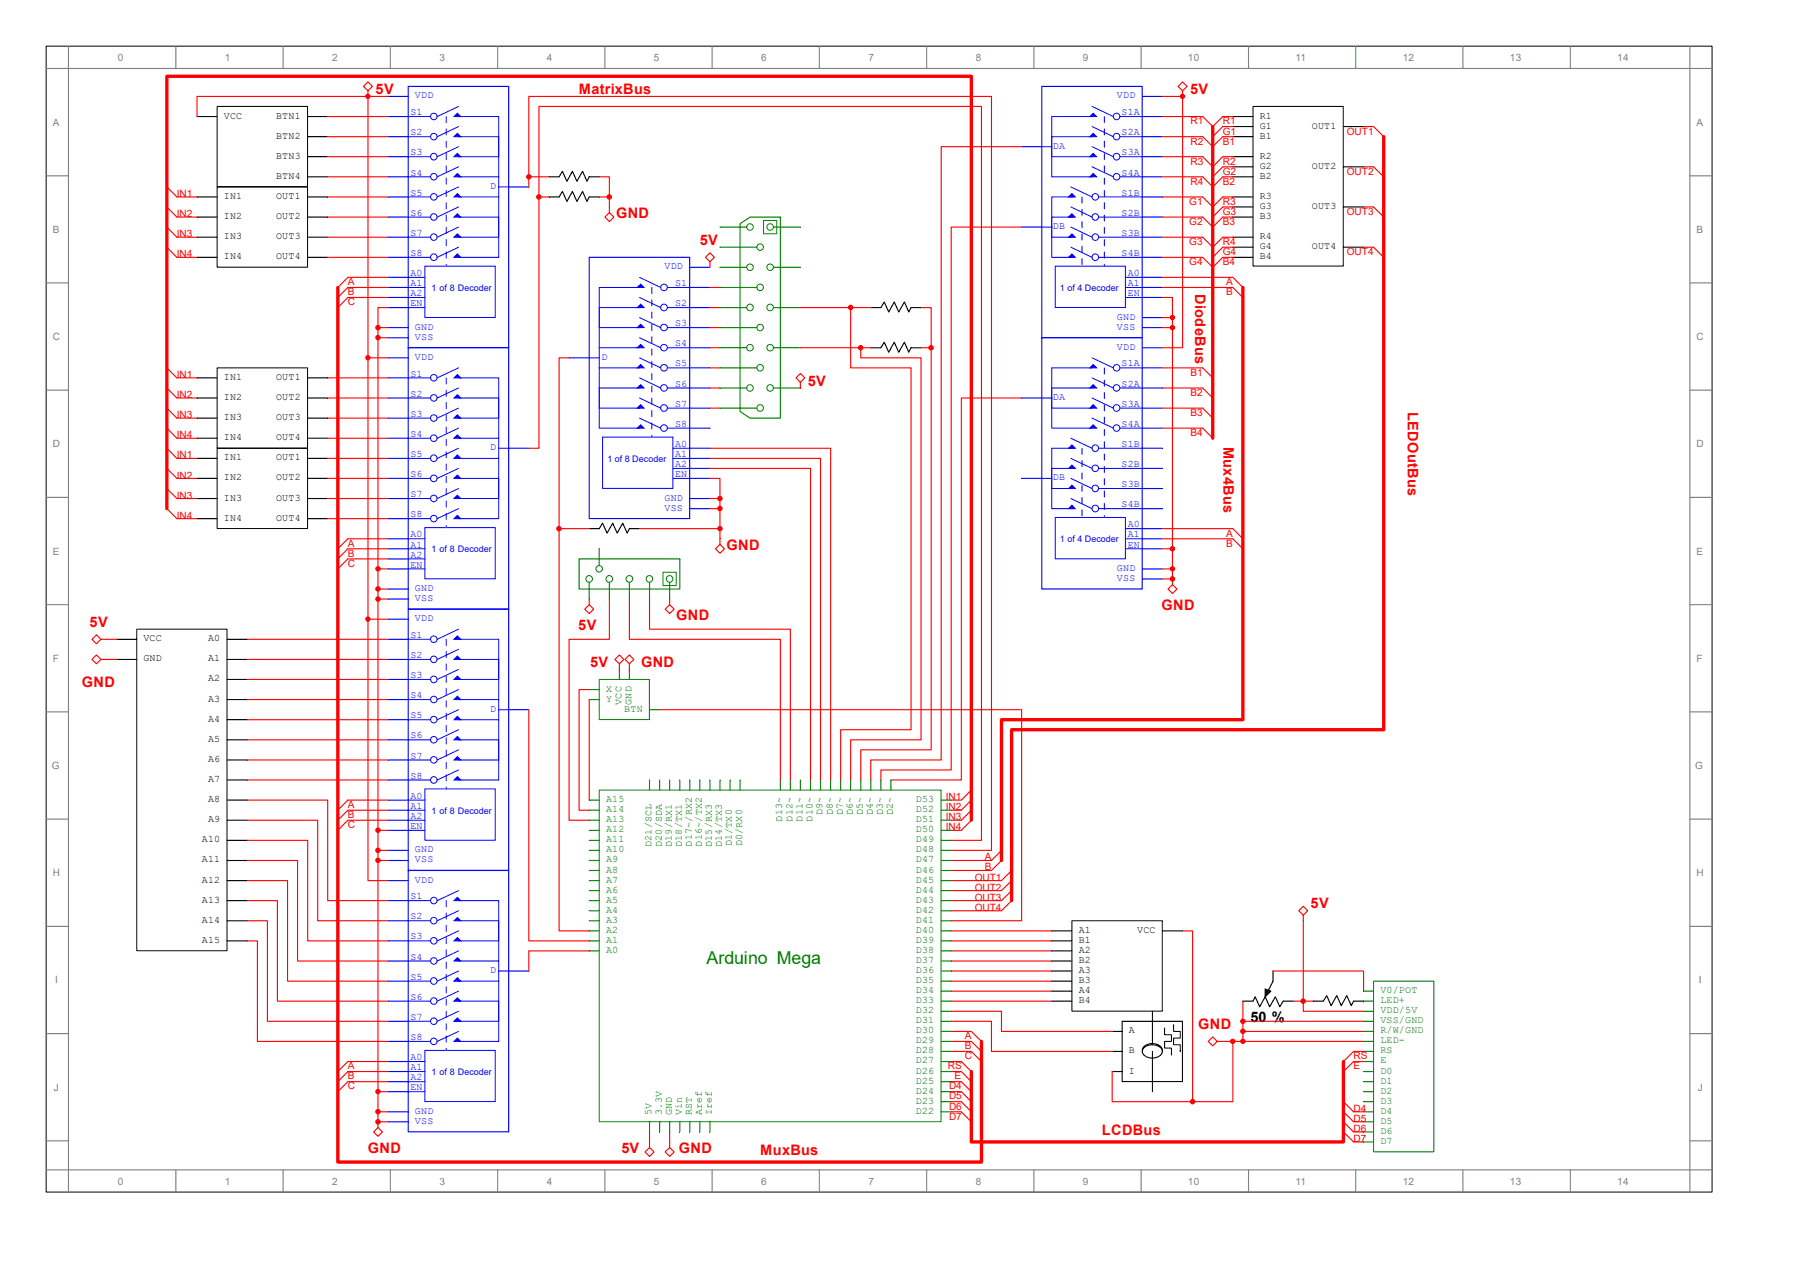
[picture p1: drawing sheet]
<svg xmlns="http://www.w3.org/2000/svg" width="297mm" height="210mm" viewBox="0 0 297 210" stroke-linecap="round" stroke-linejoin="round" font-family="sans-serif">
<defs><g id="words">
<text font-size="2.9" fill="#008000" x="116.6" y="159.1">Arduino Mega</text>
<g font-size="2.4" fill="#f00">
<text x="62" y="15.5">5V</text>
<text x="95.5" y="15.5">MatrixBus</text>
<text x="196.4" y="15.5">5V</text>
<text x="101.7" y="36">GND</text>
<text x="115.5" y="40.4">5V</text>
<text x="197.2" y="48.6" transform="rotate(90 197.2 48.6)">DiodeBus</text>
<text x="133.3" y="63.6">5V</text>
<text x="232.3" y="68" transform="rotate(90 232.3 68)">LEDOutBus</text>
<text x="201.9" y="73.7" transform="rotate(90 201.9 73.7)">Mux4Bus</text>
<text x="119.9" y="90.7">GND</text>
<text x="191.7" y="100.7">GND</text>
<text x="14.8" y="103.5">5V</text>
<text x="95.4" y="104">5V</text>
<text x="111.6" y="102.4">GND</text>
<text x="13.5" y="113.4">GND</text>
<text x="97.4" y="110.1">5V</text>
<text x="105.8" y="110.1">GND</text>
<text x="216.3" y="149.9">5V</text>
<text x="197.7" y="169.9">GND</text>
<text x="60.7" y="190.3">GND</text>
<text x="102.5" y="190.3">5V</text>
<text x="112" y="190.3">GND</text>
<text x="125.5" y="190.7">MuxBus</text>
<text x="181.8" y="187.4">LCDBus</text>
</g>
<text font-size="2.4" x="206.4" y="168.7">50 %</text>
<g font-size="1.7" fill="#808080">
<text x="19.4" y="10.1">0</text>
<text x="37.1" y="10.1">1</text>
<text x="54.8" y="10.1">2</text>
<text x="72.5" y="10.1">3</text>
<text x="90.2" y="10.1">4</text>
<text x="107.9" y="10.1">5</text>
<text x="125.6" y="10.1">6</text>
<text x="143.3" y="10.1">7</text>
<text x="161" y="10.1">8</text>
<text x="178.7" y="10.1">9</text>
<text x="196" y="10.1">10</text>
<text x="213.8" y="10.1">11</text>
<text x="231.5" y="10.1">12</text>
<text x="249.1" y="10.1">13</text>
<text x="266.9" y="10.1">14</text>
<text x="8.7" y="20.7">A</text>
<text x="279.9" y="20.7">A</text>
<text x="8.7" y="38.4">B</text>
<text x="279.9" y="38.4">B</text>
<text x="8.7" y="56.1">C</text>
<text x="279.9" y="56.1">C</text>
<text x="8.7" y="73.9">D</text>
<text x="279.9" y="73.9">D</text>
<text x="8.7" y="91.5">E</text>
<text x="279.9" y="91.5">E</text>
<text x="8.7" y="109.2">F</text>
<text x="279.9" y="109.2">F</text>
<text x="8.5" y="127">G</text>
<text x="279.8" y="127">G</text>
<text x="8.7" y="144.7">H</text>
<text x="279.9" y="144.7">H</text>
<text x="9.1" y="162.3">I</text>
<text x="280.3" y="162.3">I</text>
<text x="8.9" y="180.1">J</text>
<text x="280.2" y="180.1">J</text>
<text x="19.4" y="195.5">0</text>
<text x="37.1" y="195.5">1</text>
<text x="54.8" y="195.5">2</text>
<text x="72.5" y="195.5">3</text>
<text x="90.2" y="195.5">4</text>
<text x="107.9" y="195.5">5</text>
<text x="125.6" y="195.5">6</text>
<text x="143.3" y="195.5">7</text>
<text x="161" y="195.5">8</text>
<text x="178.7" y="195.5">9</text>
<text x="196" y="195.5">10</text>
<text x="213.8" y="195.5">11</text>
<text x="231.5" y="195.5">12</text>
<text x="249.1" y="195.5">13</text>
<text x="266.9" y="195.5">14</text>
</g>
<g font-size="1.7" fill="#00f">
<text x="68.5" y="16.3">VDD</text>
<text x="184.3" y="16.3">VDD</text>
<text x="67.7" y="19">S1</text>
<text x="67.7" y="22.3">S2</text>
<text x="185.1" y="19">S1A</text>
<text x="185.1" y="22.3">S2A</text>
<text x="67.7" y="25.7">S3</text>
<text x="67.7" y="29">S4</text>
<text x="173.8" y="24.6">DA</text>
<text x="185.1" y="25.7">S3A</text>
<text x="185.1" y="29">S4A</text>
<text x="67.7" y="32.3">S5</text>
<text x="67.7" y="35.6">S6</text>
<text x="80.9" y="31.2">D</text>
<text x="185.1" y="32.3">S1B</text>
<text x="185.1" y="35.6">S2B</text>
<text x="67.7" y="38.9">S7</text>
<text x="173.8" y="37.8">DB</text>
<text x="185.1" y="38.9">S3B</text>
<text x="67.7" y="42.2">S8</text>
<text x="67.7" y="45.6">A0</text>
<text x="67.7" y="47.2">A1</text>
<text x="109.6" y="44.5">VDD</text>
<text x="111.4" y="47.2">S1</text>
<text x="185.1" y="42.2">S4B</text>
<text x="186.1" y="45.6">A0</text>
<text x="186.1" y="47.2">A1</text>
<text x="67.7" y="48.9">A2</text>
<text x="67.7" y="50.5">EN</text>
<text x="111.4" y="50.5">S2</text>
<text x="111.4" y="53.9">S3</text>
<text x="184.3" y="52.8">GND</text>
<text x="186.1" y="48.9">EN</text>
<text x="68.5" y="59.4">VDD</text>
<text x="68.5" y="54.4">GND</text>
<text x="68.5" y="56.1">VSS</text>
<text x="99.3" y="59.4">D</text>
<text x="111.4" y="57.2">S4</text>
<text x="184.3" y="54.4">VSS</text>
<text x="184.3" y="57.7">VDD</text>
<text x="67.7" y="62.2">S1</text>
<text x="67.7" y="65.5">S2</text>
<text x="111.4" y="60.5">S5</text>
<text x="111.4" y="63.8">S6</text>
<text x="185.1" y="60.5">S1A</text>
<text x="185.1" y="63.8">S2A</text>
<text x="67.7" y="68.8">S3</text>
<text x="111.4" y="67.1">S7</text>
<text x="111.4" y="70.5">S8</text>
<text x="173.8" y="66">DA</text>
<text x="185.1" y="67.1">S3A</text>
<text x="185.1" y="70.5">S4A</text>
<text x="67.7" y="72.1">S4</text>
<text x="67.7" y="75.4">S5</text>
<text x="80.9" y="74.3">D</text>
<text x="111.4" y="73.8">A0</text>
<text x="111.4" y="75.4">A1</text>
<text x="111.4" y="77.1">A2</text>
<text x="185.1" y="73.8">S1B</text>
<text x="185.1" y="77.1">S2B</text>
<text x="67.7" y="78.8">S6</text>
<text x="67.7" y="82.1">S7</text>
<text x="109.6" y="82.6">GND</text>
<text x="111.4" y="78.8">EN</text>
<text x="173.8" y="79.3">DB</text>
<text x="185.1" y="80.4">S3B</text>
<text x="185.1" y="83.7">S4B</text>
<text x="67.7" y="85.4">S8</text>
<text x="67.7" y="88.7">A0</text>
<text x="109.6" y="84.3">VSS</text>
<text x="186.1" y="87.1">A0</text>
<text x="186.1" y="88.7">A1</text>
<text x="67.7" y="90.4">A1</text>
<text x="67.7" y="92">A2</text>
<text x="67.7" y="93.7">EN</text>
<text x="184.3" y="94.3">GND</text>
<text x="184.3" y="95.9">VSS</text>
<text x="186.1" y="90.4">EN</text>
<text x="68.5" y="97.6">GND</text>
<text x="68.5" y="99.2">VSS</text>
<text x="67.7" y="105.3">S1</text>
<text x="68.5" y="102.6">VDD</text>
<text x="67.7" y="108.6">S2</text>
<text x="67.7" y="112">S3</text>
<text x="67.7" y="115.3">S4</text>
<text x="67.7" y="118.6">S5</text>
<text x="80.9" y="117.5">D</text>
<text x="67.7" y="121.9">S6</text>
<text x="67.7" y="125.2">S7</text>
<text x="67.7" y="128.5">S8</text>
<text x="67.7" y="131.9">A0</text>
<text x="67.7" y="133.5">A1</text>
<text x="67.7" y="135.2">A2</text>
<text x="67.7" y="136.8">EN</text>
<text x="68.5" y="140.7">GND</text>
<text x="68.5" y="142.4">VSS</text>
<text x="67.7" y="148.5">S1</text>
<text x="68.5" y="145.7">VDD</text>
<text x="67.7" y="151.8">S2</text>
<text x="67.7" y="155.1">S3</text>
<text x="67.7" y="158.4">S4</text>
<text x="67.7" y="161.7">S5</text>
<text x="80.9" y="160.6">D</text>
<text x="67.7" y="165.1">S6</text>
<text x="67.7" y="168.4">S7</text>
<text x="67.7" y="171.7">S8</text>
<text x="67.7" y="175">A0</text>
<text x="67.7" y="176.7">A1</text>
<text x="67.7" y="178.3">A2</text>
<text x="67.7" y="180">EN</text>
<text x="68.5" y="183.9">GND</text>
<text x="68.5" y="185.5">VSS</text>
</g>
<g font-size="1.7">
<text x="36.9" y="19.6">VCC</text>
<text x="45.5" y="19.6">BTN1</text>
<text x="45.5" y="22.9">BTN2</text>
<text x="207.9" y="19.6">R1</text>
<text x="207.9" y="21.2">G1</text>
<text x="207.9" y="22.9">B1</text>
<text x="216.5" y="21.2">OUT1</text>
<text x="45.5" y="26.2">BTN3</text>
<text x="45.5" y="29.5">BTN4</text>
<text x="207.9" y="26.2">R2</text>
<text x="207.9" y="27.9">G2</text>
<text x="207.9" y="29.5">B2</text>
<text x="216.5" y="27.9">OUT2</text>
<text x="36.9" y="32.9">IN1</text>
<text x="45.5" y="32.9">OUT1</text>
<text x="207.9" y="32.9">R3</text>
<text x="207.9" y="34.5">G3</text>
<text x="216.5" y="34.5">OUT3</text>
<text x="36.9" y="36.2">IN2</text>
<text x="36.9" y="39.5">IN3</text>
<text x="45.5" y="36.2">OUT2</text>
<text x="45.5" y="39.5">OUT3</text>
<text x="207.9" y="39.5">R4</text>
<text x="207.9" y="41.1">G4</text>
<text x="207.9" y="36.2">B3</text>
<text x="216.5" y="41.1">OUT4</text>
<text x="36.9" y="42.8">IN4</text>
<text x="45.5" y="42.8">OUT4</text>
<text x="207.9" y="42.8">B4</text>
<text x="36.9" y="62.7">IN1</text>
<text x="45.5" y="62.7">OUT1</text>
<text x="36.9" y="66">IN2</text>
<text x="36.9" y="69.4">IN3</text>
<text x="45.5" y="66">OUT2</text>
<text x="45.5" y="69.4">OUT3</text>
<text x="36.9" y="72.7">IN4</text>
<text x="36.9" y="76">IN1</text>
<text x="45.5" y="72.7">OUT4</text>
<text x="45.5" y="76">OUT1</text>
<text x="36.9" y="79.3">IN2</text>
<text x="36.9" y="82.6">IN3</text>
<text x="45.5" y="79.3">OUT2</text>
<text x="45.5" y="82.6">OUT3</text>
<text x="36.9" y="86">IN4</text>
<text x="45.5" y="86">OUT4</text>
<text x="23.7" y="105.9">VCC</text>
<text x="34.3" y="105.9">A0</text>
<text x="23.7" y="109.2">GND</text>
<text x="34.3" y="109.2">A1</text>
<text x="34.3" y="112.5">A2</text>
<text x="34.3" y="119.1">A4</text>
<text x="34.3" y="115.8">A3</text>
<text x="34.3" y="122.5">A5</text>
<text x="34.3" y="125.8">A6</text>
<text x="34.3" y="129.1">A7</text>
<text x="34.3" y="132.4">A8</text>
<text x="34.3" y="135.7">A9</text>
<text x="33.3" y="139.1">A10</text>
<text x="33.3" y="142.4">A11</text>
<text x="33.3" y="145.7">A12</text>
<text x="33.3" y="149">A13</text>
<text x="33.3" y="152.3">A14</text>
<text x="33.3" y="155.7">A15</text>
<text x="178" y="154">A1</text>
<text x="178" y="155.7">B1</text>
<text x="187.6" y="154">VCC</text>
<text x="178" y="157.3">A2</text>
<text x="178" y="159">B2</text>
<text x="178" y="160.6">A3</text>
<text x="178" y="162.3">B3</text>
<text x="178" y="164">A4</text>
<text x="178" y="165.6">B4</text>
<text x="186.3" y="170.6">A</text>
<text x="186.3" y="173.9">B</text>
<text x="186.3" y="177.2">I</text>
</g>
<g font-size="1.7" fill="#f00">
<text x="196.4" y="20.5">R1</text>
<text x="196.4" y="23.9">R2</text>
<text x="201.8" y="20.5">R1</text>
<text x="201.8" y="22.2">G1</text>
<text x="201.8" y="23.9">B1</text>
<text x="222.2" y="22.2">OUT1</text>
<text x="196.4" y="27.2">R3</text>
<text x="201.8" y="27.2">R2</text>
<text x="201.8" y="28.8">G2</text>
<text x="222.2" y="28.8">OUT2</text>
<text x="29.2" y="35.8">IN2</text>
<text x="29.2" y="32.5">IN1</text>
<text x="196.3" y="33.8">G1</text>
<text x="196.4" y="30.5">R4</text>
<text x="201.8" y="30.5">B2</text>
<text x="201.8" y="33.8">R3</text>
<text x="201.8" y="35.5">G3</text>
<text x="222.2" y="35.5">OUT3</text>
<text x="29.2" y="39.2">IN3</text>
<text x="196.3" y="37.1">G2</text>
<text x="196.3" y="40.4">G3</text>
<text x="201.8" y="37.1">B3</text>
<text x="201.8" y="40.4">R4</text>
<text x="29.2" y="42.5">IN4</text>
<text x="57.4" y="47.1">A</text>
<text x="196.3" y="43.8">G4</text>
<text x="201.8" y="42.1">G4</text>
<text x="201.8" y="43.8">B4</text>
<text x="202.3" y="47.1">A</text>
<text x="222.2" y="42.1">OUT4</text>
<text x="57.4" y="48.7">B</text>
<text x="57.4" y="50.4">C</text>
<text x="202.3" y="48.7">B</text>
<text x="29.2" y="65.7">IN2</text>
<text x="29.2" y="62.4">IN1</text>
<text x="196.4" y="65.3">B2</text>
<text x="196.4" y="62">B1</text>
<text x="29.2" y="69">IN3</text>
<text x="196.4" y="72">B4</text>
<text x="196.4" y="68.7">B3</text>
<text x="29.2" y="75.7">IN1</text>
<text x="29.2" y="72.3">IN4</text>
<text x="29.2" y="82.3">IN3</text>
<text x="29.2" y="79">IN2</text>
<text x="29.2" y="85.6">IN4</text>
<text x="202.3" y="88.6">A</text>
<text x="57.4" y="93.6">C</text>
<text x="57.4" y="91.9">B</text>
<text x="57.4" y="90.2">A</text>
<text x="202.3" y="90.2">B</text>
<text x="57.4" y="133.4">A</text>
<text x="57.4" y="135">B</text>
<text x="57.4" y="136.7">C</text>
<text x="156.1" y="132.1">IN1</text>
<text x="156.1" y="133.8">IN2</text>
<text x="156.1" y="135.4">IN3</text>
<text x="156.1" y="137.1">IN4</text>
<text x="162.5" y="142">A</text>
<text x="162.5" y="143.7">B</text>
<text x="160.8" y="145.4">OUT1</text>
<text x="160.8" y="147">OUT2</text>
<text x="160.8" y="148.7">OUT3</text>
<text x="160.8" y="150.3">OUT4</text>
<text x="159.2" y="173.2">B</text>
<text x="159.2" y="171.6">A</text>
<text x="57.4" y="176.5">A</text>
<text x="57.4" y="178.2">B</text>
<text x="57.4" y="179.9">C</text>
<text x="156.4" y="176.5">RS</text>
<text x="156.6" y="179.9">D4</text>
<text x="157.5" y="178.2">E</text>
<text x="159.2" y="174.9">C</text>
<text x="223.4" y="176.5">E</text>
<text x="223.4" y="174.9">RS</text>
<text x="156.6" y="181.5">D5</text>
<text x="156.6" y="183.2">D6</text>
<text x="156.6" y="184.8">D7</text>
<text x="223.4" y="185.2">D5</text>
<text x="223.4" y="183.5">D4</text>
<text x="223.4" y="188.5">D7</text>
<text x="223.4" y="186.9">D6</text>
</g>
<g font-size="1.7" fill="#008000">
<text x="100" y="114.2">X</text>
<text x="100" y="115.8">Y</text>
<text x="102.5" y="116.4" transform="rotate(-90 102.5 116.4)">VCC</text>
<text x="103" y="117.5">BTN</text>
<text x="104.2" y="116.4" transform="rotate(-90 104.2 116.4)">GND</text>
<text x="100" y="137.4">A12</text>
<text x="100" y="135.7">A13</text>
<text x="100" y="134.1">A14</text>
<text x="100" y="132.4">A15</text>
<text x="129.1" y="135.6" transform="rotate(-90 129.1 135.6)">D13~</text>
<text x="130.8" y="135.6" transform="rotate(-90 130.8 135.6)">D12~</text>
<text x="132.4" y="135.6" transform="rotate(-90 132.4 135.6)">D11~</text>
<text x="134.1" y="135.6" transform="rotate(-90 134.1 135.6)">D10~</text>
<text x="135.7" y="134.6" transform="rotate(-90 135.7 134.6)">D9~</text>
<text x="137.4" y="134.6" transform="rotate(-90 137.4 134.6)">D8~</text>
<text x="139.1" y="134.6" transform="rotate(-90 139.1 134.6)">D7~</text>
<text x="140.7" y="134.6" transform="rotate(-90 140.7 134.6)">D6~</text>
<text x="142.4" y="134.6" transform="rotate(-90 142.4 134.6)">D5~</text>
<text x="144" y="134.6" transform="rotate(-90 144 134.6)">D4~</text>
<text x="145.7" y="134.6" transform="rotate(-90 145.7 134.6)">D3~</text>
<text x="147.4" y="134.6" transform="rotate(-90 147.4 134.6)">D2~</text>
<text x="151.1" y="137.4">D50</text>
<text x="151.1" y="135.7">D51</text>
<text x="151.1" y="134.1">D52</text>
<text x="151.1" y="132.4">D53</text>
<text x="100" y="142.4">A9</text>
<text x="100" y="140.7">A10</text>
<text x="100" y="139.1">A11</text>
<text x="107.5" y="139.8" transform="rotate(-90 107.5 139.8)">D21/SCL</text>
<text x="109.2" y="139.8" transform="rotate(-90 109.2 139.8)">D20/SDA</text>
<text x="110.8" y="139.8" transform="rotate(-90 110.8 139.8)">D19/RX1</text>
<text x="112.5" y="139.8" transform="rotate(-90 112.5 139.8)">D18/TX1</text>
<text x="114.2" y="139.7" transform="rotate(-90 114.2 139.7)">D17~/RX2</text>
<text x="115.8" y="139.7" transform="rotate(-90 115.8 139.7)">D16~/TX2</text>
<text x="117.5" y="139.8" transform="rotate(-90 117.5 139.8)">D15/RX3</text>
<text x="119.1" y="139.8" transform="rotate(-90 119.1 139.8)">D14/TX3</text>
<text x="120.8" y="139.7" transform="rotate(-90 120.8 139.7)">D1/TX0</text>
<text x="122.5" y="139.7" transform="rotate(-90 122.5 139.7)">D0/RX0</text>
<text x="151.1" y="142.4">D47</text>
<text x="151.1" y="140.7">D48</text>
<text x="151.1" y="139.1">D49</text>
<text x="100" y="149">A5</text>
<text x="100" y="147.4">A6</text>
<text x="100" y="145.7">A7</text>
<text x="100" y="144">A8</text>
<text x="151.1" y="149">D43</text>
<text x="151.1" y="147.4">D44</text>
<text x="151.1" y="145.7">D45</text>
<text x="151.1" y="144">D46</text>
<text x="100" y="155.7">A1</text>
<text x="100" y="154">A2</text>
<text x="100" y="152.3">A3</text>
<text x="100" y="150.7">A4</text>
<text x="151.1" y="155.7">D39</text>
<text x="151.1" y="154">D40</text>
<text x="151.1" y="152.3">D41</text>
<text x="151.1" y="150.7">D42</text>
<text x="100" y="157.3">A0</text>
<text x="151.1" y="160.6">D36</text>
<text x="151.1" y="159">D37</text>
<text x="151.1" y="157.3">D38</text>
<text x="151.1" y="167.3">D32</text>
<text x="151.1" y="165.6">D33</text>
<text x="151.1" y="164">D34</text>
<text x="151.1" y="162.3">D35</text>
<text x="227.8" y="167.3">VDD/5V</text>
<text x="227.8" y="164">V0/POT</text>
<text x="227.8" y="165.6">LED+</text>
<text x="151.1" y="173.9">D28</text>
<text x="151.1" y="172.3">D29</text>
<text x="151.1" y="170.6">D30</text>
<text x="151.1" y="168.9">D31</text>
<text x="227.8" y="168.9">VSS/GND</text>
<text x="227.8" y="173.9">RS</text>
<text x="227.8" y="170.6">R/W/GND</text>
<text x="227.8" y="172.3">LED-</text>
<text x="151.1" y="178.9">D25</text>
<text x="151.1" y="177.2">D26</text>
<text x="151.1" y="175.6">D27</text>
<text x="227.8" y="175.6">E</text>
<text x="227.8" y="177.2">D0</text>
<text x="227.8" y="178.9">D1</text>
<text x="107.5" y="184.1" transform="rotate(-90 107.5 184.1)">5V</text>
<text x="109.2" y="184.1" transform="rotate(-90 109.2 184.1)">3.3V</text>
<text x="110.8" y="184.1" transform="rotate(-90 110.8 184.1)">GND</text>
<text x="112.5" y="184.1" transform="rotate(-90 112.5 184.1)">Vin</text>
<text x="114.2" y="184.1" transform="rotate(-90 114.2 184.1)">RST</text>
<text x="115.8" y="184.1" transform="rotate(-90 115.8 184.1)">Aref</text>
<text x="117.5" y="184.1" transform="rotate(-90 117.5 184.1)">Iref</text>
<text x="151.1" y="183.9">D22</text>
<text x="151.1" y="182.2">D23</text>
<text x="151.1" y="180.6">D24</text>
<text x="227.8" y="180.6">D2</text>
<text x="227.8" y="182.2">D3</text>
<text x="227.8" y="183.9">D4</text>
<text x="227.8" y="185.5">D5</text>
<text x="227.8" y="187.2">D6</text>
<text x="227.8" y="188.8">D7</text>
</g>
<g font-size="1.5" fill="#00f">
<text x="71.2" y="48">1 of 8 Decoder</text>
<text x="174.9" y="48">1 of 4 Decoder</text>
<text x="100.2" y="76.3">1 of 8 Decoder</text>
<text x="174.9" y="89.5">1 of 4 Decoder</text>
<text x="71.2" y="91.2">1 of 8 Decoder</text>
<text x="71.2" y="134.3">1 of 8 Decoder</text>
<text x="71.2" y="177.5">1 of 8 Decoder</text>
</g>
</g></defs>
<path d="M7.6 7.6h274.9v189.2h-274.9zM35.8 17.6h15v13.2h-15zM22.6 103.9h14.9v53.1h-14.9z" fill="none" stroke="#000" stroke-width=".17"/>
<g fill="none" stroke="#808080" stroke-width=".18">
<path d="M7.6 11.3h275M11.3 7.6v189.2M29 7.6v3.7M46.7 7.6v3.7M64.4 7.6v3.7M82.1 7.6v3.7M99.8 7.6v3.7M117.5 7.6v3.7M135.2 7.6v3.7M152.9 7.6v3.7M170.6 7.6v3.7M188.3 7.6v3.7"/>
<path d="M206 7.6v3.7M223.7 7.6v3.7M241.4 7.6v3.7M259.1 7.6v3.7M278.9 7.6v189.2M7.6 29h3.7M278.9 29h3.7M7.6 46.7h3.7M278.9 46.7h3.7M7.6 64.4h3.7M278.9 64.4h3.7M7.6 82.1h3.7"/>
<path d="M7.6 99.8h3.7M278.9 82.1h3.7M278.9 99.8h3.7M7.6 117.5h3.7M278.9 117.5h3.7M7.6 135.2h3.7M278.9 135.2h3.7M7.6 152.9h3.7M278.9 152.9h3.7M7.6 170.6h3.7M278.9 170.6h3.7M7.6 188.3h3.7"/>
<path d="M7.6 193.1h275M29 193.1v3.7M46.7 193.1v3.7M64.4 193.1v3.7M82.1 193.1v3.7M99.8 193.1v3.7M117.5 193.1v3.7M135.2 193.1v3.7M152.9 193.1v3.7M170.6 193.1v3.7M188.3 193.1v3.7M206 193.1v3.7"/>
<path d="M223.7 193.1v3.7M241.4 193.1v3.7M259.1 193.1v3.7M278.9 188.3h3.7"/>
</g>
<g fill="none" stroke="#000" stroke-width=".18">
<path d="M32.5 19.2h3.3M50.8 19.2h3.3M50.8 22.6h3.3M50.8 25.9h3.3M50.8 29.2h3.3M19.2 105.5h3.4M19.2 108.9h3.4M37.5 118.8h3.3M37.5 105.5h3.3M37.5 108.9h3.3M37.5 112.2h3.3M37.5 115.5h3.3"/>
<path d="M37.5 132.1h3.3M37.5 135.4h3.3M37.5 138.7h3.3M37.5 122.1h3.3M37.5 125.5h3.3M37.5 128.8h3.3M37.5 145.4h3.3M37.5 148.7h3.3M37.5 152h3.3M37.5 155.3h3.3M37.5 142h3.3"/>
</g>
<path d="M98.9 112.2h8.3v6.6h-8.3z" fill="none" stroke="#008000" stroke-width=".17"/>
<path d="M102.2 110.5v1.7" fill="none" stroke="#008000" stroke-width=".18"/>
<path d="M103.9 110.5v1.7" fill="none" stroke="#008000" stroke-width=".18"/>
<path d="M97.2 113.8h1.7" fill="none" stroke="#008000" stroke-width=".18"/>
<path d="M97.2 115.5h1.7" fill="none" stroke="#008000" stroke-width=".18"/>
<path d="M107.2 117.2h1.7" fill="none" stroke="#008000" stroke-width=".18"/>
<g fill="none" stroke="#000" stroke-width=".18">
<path d="M203.5 19.2h3.3M32.5 32.5h3.3M32.5 35.8h3.3M32.5 39.2h3.3M50.8 32.5h3.3M50.8 35.8h3.3M50.8 39.2h3.3M203.5 32.5h3.3M203.5 35.8h3.3M203.5 39.2h3.3M203.5 25.9h3.3M203.5 20.9h3.3"/>
<path d="M203.5 27.5h3.3M203.5 34.2h3.3M203.5 22.6h3.3M203.5 29.2h3.3M221.7 20.9h3.3M221.7 27.5h3.3M221.7 34.2h3.3M32.5 42.5h3.3M50.8 42.5h3.3M203.5 42.5h3.3M203.5 40.8h3.3M221.7 40.8h3.3"/>
<path d="M32.5 62.4h3.3M32.5 65.7h3.3M32.5 69h3.3M32.5 72.3h3.3M32.5 75.7h3.3M32.5 79h3.3M50.8 62.4h3.3M50.8 65.7h3.3M50.8 69h3.3M50.8 72.3h3.3M50.8 75.7h3.3M50.8 79h3.3"/>
<path d="M32.5 82.3h3.3M32.5 85.6h3.3M50.8 82.3h3.3M50.8 85.6h3.3M183.5 170.3h1.7M183.5 173.6h1.7M183.5 176.9h1.7M185.2 168.6h9.9v9.9h-9.9zM188.5 173.4a1.64 1.64 0 0 1 2.2-1.1 1.25 1.25 0 0 1 1.1 1.1M188.8 172.9a2.1 2.1 0 0 1 2.9 .3 1.05 1.05 0 0 1-1 1.4 1.65 1.65 0 0 1-2.2-1zM190.2 166.9v5.6M190.2 173.6v6.6"/>
</g>
<path d="M206.8 17.6h14.9v26.3h-14.9zM35.8 30.9h15v13.2h-15zM35.8 60.7h15v13.3h-15zM35.8 74h15v13.2h-15zM192.2 169.7v1.1h1.1v1.1h-1.1v1.1h1.1v1.1v-.2M193.7 169.1v1.2h1.1v1.1h-1.1v1.1h1.1v1.1v-.2" fill="none" stroke="#000" stroke-width=".17"/>
<path d="M67.4 100.6h16.5v43.1h-16.5z" fill="none" stroke="#00f" stroke-width=".18"/>
<g fill="none" stroke="#00f" stroke-width=".17">
<path d="M67.4 105.5h3.7M67.4 108.9h3.7M67.4 112.2h3.7M67.4 115.5h3.7M67.4 118.8h3.7M75.7 105.5h6.6v10h-6.6M75.7 108.9h6.6v3.3h-6.6M75.7 118.8h6.6v10h-6.6M75.7 103.9l-3.5 1.6M75.7 107.2l-3.5 1.7M75.7 110.5l-3.5 1.7M75.7 113.8l-3.5 1.7"/>
<path d="M75.7 117.2l-3.5 1.6M82.3 115.5v3.3M82.3 117.2h1.7M67.4 132.1h2.7M67.4 133.8h2.7M67.4 135.4h2.7M67.4 137.1h2.7M67.4 122.1h3.7M67.4 125.5h3.7M67.4 128.8h3.7M70.1 130.2h11.6v8.5h-11.6zM75.7 122.1h6.6v3.4h-6.6"/>
<path d="M75.7 120.5l-3.5 1.6M75.7 123.8l-3.5 1.7M75.7 127.1l-3.5 1.7"/>
<circle cx="71.6" cy="112.2" r=".55"/>
<circle cx="71.6" cy="105.5" r=".54"/>
<circle cx="71.6" cy="115.5" r=".54"/>
<circle cx="71.6" cy="118.8" r=".54"/>
<circle cx="71.6" cy="108.8" r=".54"/>
<circle cx="71.6" cy="128.8" r=".55"/>
<circle cx="71.6" cy="122.1" r=".54"/>
<circle cx="71.6" cy="125.4" r=".54"/>
</g>
<path d="M73.6 105.5v24.7" fill="none" stroke="#fff" stroke-width=".17" stroke-dasharray="1 1 1 1 1 1 1 1"/>
<path d="M73.6 105.5v24.7" fill="none" stroke="#00f" stroke-width=".17" stroke-dasharray="1 1 1 1 1 1 1 1"/>
<g fill="#00f" stroke="#00f" stroke-width=".17">
<path d="M75.5 105l.5 .5h-1.1z" fill-rule="evenodd"/>
<path d="M75.5 108.3l.5 .6h-1.1z" fill-rule="evenodd"/>
<path d="M75.5 111.6l.5 .6h-1.1z" fill-rule="evenodd"/>
<path d="M75.5 114.9l.5 .6h-1.1z" fill-rule="evenodd"/>
<path d="M75.5 118.3l.5 .5h-1.1z" fill-rule="evenodd"/>
<path d="M75.5 121.6l.5 .5h-1.1z" fill-rule="evenodd"/>
<path d="M75.5 124.9l.5 .6h-1.1z" fill-rule="evenodd"/>
<path d="M75.5 128.2l.5 .6h-1.1z" fill-rule="evenodd"/>
</g>
<path d="M64 105.5h3.4" fill="none" stroke="#00f" stroke-width=".18"/>
<path d="M64 108.9h3.4" fill="none" stroke="#00f" stroke-width=".18"/>
<path d="M64 112.2h3.4" fill="none" stroke="#00f" stroke-width=".18"/>
<path d="M64 115.5h3.4" fill="none" stroke="#00f" stroke-width=".18"/>
<path d="M64 118.8h3.4" fill="none" stroke="#00f" stroke-width=".18"/>
<path d="M64 122.1h3.4" fill="none" stroke="#00f" stroke-width=".18"/>
<path d="M64 125.5h3.4" fill="none" stroke="#00f" stroke-width=".18"/>
<path d="M64 128.8h3.4" fill="none" stroke="#00f" stroke-width=".18"/>
<path d="M64 132.1h3.4" fill="none" stroke="#00f" stroke-width=".18"/>
<path d="M64 133.8h3.4" fill="none" stroke="#00f" stroke-width=".18"/>
<path d="M64 135.4h3.4" fill="none" stroke="#00f" stroke-width=".18"/>
<path d="M64 137.1h3.4" fill="none" stroke="#00f" stroke-width=".18"/>
<path d="M84 117.2h3.3" fill="none" stroke="#00f" stroke-width=".18"/>
<path d="M64 102.2h3.4" fill="none" stroke="#00f" stroke-width=".18"/>
<path d="M64 140.4h3.4" fill="none" stroke="#00f" stroke-width=".18"/>
<path d="M171.9 14.3h16.6v41.4h-16.6zM64 142h3.4" fill="none" stroke="#00f" stroke-width=".18"/>
<g fill="none" stroke="#00f" stroke-width=".17">
<path d="M180.2 19.2h-6.6v10h6.6M180.2 17.6l3.5 1.6M184.8 19.2h3.7M171.9 37.5h1.7M171.9 24.2h1.7M176.7 30.9l3.5 1.6M176.7 34.2l3.5 1.6M176.7 37.5l3.5 1.7M177.1 32.5h-3.5v10h3.7M177.1 35.8h-3.5v3.4h3.5M180.2 22.6h-6.6v3.3h6.6M180.2 20.9l3.5 1.7"/>
<path d="M180.2 24.2l3.5 1.7M180.2 27.5l3.5 1.7M181.3 32.5h7.2M181.3 35.8h7.2M181.3 39.2h7.2M184.8 29.2h3.7M184.8 22.6h3.7M184.8 25.9h3.7M174.1 43.9h11.6v6.9h-11.6zM176.7 40.8l3.5 1.7M181.3 42.5h7.2M185.7 45.8h2.8"/>
<path d="M185.7 47.5h2.8M185.7 49.1h2.8"/>
<circle cx="184.3" cy="19.2" r=".54"/>
<circle cx="180.7" cy="35.8" r=".54"/>
<circle cx="180.7" cy="32.5" r=".54"/>
<circle cx="180.7" cy="39.1" r=".54"/>
<circle cx="184.3" cy="25.9" r=".55"/>
<circle cx="184.3" cy="22.6" r=".54"/>
<circle cx="184.3" cy="29.2" r=".54"/>
<circle cx="180.7" cy="42.5" r=".55"/>
</g>
<path d="M182.2 19.2v24.7M178.6 32.5v11.4" fill="none" stroke="#fff" stroke-width=".17" stroke-dasharray="1 1 1 1 1 1 1 1"/>
<path d="M182.2 19.2v24.7M178.6 32.5v11.4" fill="none" stroke="#00f" stroke-width=".17" stroke-dasharray="1 1 1 1 1 1 1 1"/>
<g fill="#00f" stroke="#00f" stroke-width=".17">
<path d="M180.4 18.7l.6 .5h-1.2z" fill-rule="evenodd"/>
<path d="M180.4 22l.6 .6h-1.2z" fill-rule="evenodd"/>
<path d="M179.8 25.9l.6-.6 .6 .6z" fill-rule="evenodd"/>
<path d="M179.8 29.2l.6-.6 .6 .6z" fill-rule="evenodd"/>
<path d="M176.9 32l.5 .5h-1.1z" fill-rule="evenodd"/>
<path d="M176.9 35.3l.5 .5h-1.1z" fill-rule="evenodd"/>
<path d="M176.9 38.6l.5 .6h-1.1z" fill-rule="evenodd"/>
<path d="M176.9 41.9l.5 .6h-1.1z" fill-rule="evenodd"/>
</g>
<path d="M188.5 19.2h3.3" fill="none" stroke="#00f" stroke-width=".18"/>
<path d="M188.5 22.6h3.3" fill="none" stroke="#00f" stroke-width=".18"/>
<path d="M188.5 25.9h3.3" fill="none" stroke="#00f" stroke-width=".18"/>
<path d="M188.5 29.2h3.3" fill="none" stroke="#00f" stroke-width=".18"/>
<path d="M188.5 32.5h3.3" fill="none" stroke="#00f" stroke-width=".18"/>
<path d="M188.5 35.8h3.3" fill="none" stroke="#00f" stroke-width=".18"/>
<path d="M188.5 39.2h3.3" fill="none" stroke="#00f" stroke-width=".18"/>
<path d="M188.5 42.5h3.3" fill="none" stroke="#00f" stroke-width=".18"/>
<path d="M188.5 45.8h3.3" fill="none" stroke="#00f" stroke-width=".18"/>
<path d="M188.5 47.5h3.3" fill="none" stroke="#00f" stroke-width=".18"/>
<path d="M188.5 49.1h3.3" fill="none" stroke="#00f" stroke-width=".18"/>
<path d="M168.6 37.5h3.3" fill="none" stroke="#00f" stroke-width=".18"/>
<path d="M168.6 24.2h3.3" fill="none" stroke="#00f" stroke-width=".18"/>
<path d="M188.5 15.9h3.3" fill="none" stroke="#00f" stroke-width=".18"/>
<path d="M188.5 52.4h3.3" fill="none" stroke="#00f" stroke-width=".18"/>
<path d="M188.5 54.1h3.3" fill="none" stroke="#00f" stroke-width=".18"/>
<path d="M98.9 130.4h56.4v54.8h-56.4z" fill="none" stroke="#008000" stroke-width=".17"/>
<path d="M122.1 128.8v1.6" fill="none" stroke="#008000" stroke-width=".18"/>
<path d="M120.5 128.8v1.6" fill="none" stroke="#008000" stroke-width=".18"/>
<path d="M147 128.8v1.6" fill="none" stroke="#008000" stroke-width=".18"/>
<path d="M145.4 128.8v1.6" fill="none" stroke="#008000" stroke-width=".18"/>
<path d="M143.7 128.8v1.6" fill="none" stroke="#008000" stroke-width=".18"/>
<path d="M142 128.8v1.6" fill="none" stroke="#008000" stroke-width=".18"/>
<path d="M140.4 128.8v1.6" fill="none" stroke="#008000" stroke-width=".18"/>
<path d="M138.7 128.8v1.6" fill="none" stroke="#008000" stroke-width=".18"/>
<path d="M137.1 128.8v1.6" fill="none" stroke="#008000" stroke-width=".18"/>
<path d="M135.4 128.8v1.6" fill="none" stroke="#008000" stroke-width=".18"/>
<path d="M133.7 128.8v1.6" fill="none" stroke="#008000" stroke-width=".18"/>
<path d="M132.1 128.8v1.6" fill="none" stroke="#008000" stroke-width=".18"/>
<path d="M130.4 128.8v1.6" fill="none" stroke="#008000" stroke-width=".18"/>
<path d="M128.8 128.8v1.6" fill="none" stroke="#008000" stroke-width=".18"/>
<path d="M118.8 128.8v1.6" fill="none" stroke="#008000" stroke-width=".18"/>
<path d="M117.2 128.8v1.6" fill="none" stroke="#008000" stroke-width=".18"/>
<path d="M115.5 128.8v1.6" fill="none" stroke="#008000" stroke-width=".18"/>
<path d="M113.8 128.8v1.6" fill="none" stroke="#008000" stroke-width=".18"/>
<path d="M112.2 128.8v1.6" fill="none" stroke="#008000" stroke-width=".18"/>
<path d="M110.5 128.8v1.6" fill="none" stroke="#008000" stroke-width=".18"/>
<path d="M108.9 128.8v1.6" fill="none" stroke="#008000" stroke-width=".18"/>
<path d="M107.2 128.8v1.6" fill="none" stroke="#008000" stroke-width=".18"/>
<path d="M155.3 183.5h1.7" fill="none" stroke="#008000" stroke-width=".18"/>
<path d="M155.3 181.9h1.7" fill="none" stroke="#008000" stroke-width=".18"/>
<path d="M155.3 180.2h1.7" fill="none" stroke="#008000" stroke-width=".18"/>
<path d="M155.3 178.6h1.7" fill="none" stroke="#008000" stroke-width=".18"/>
<path d="M155.3 176.9h1.7" fill="none" stroke="#008000" stroke-width=".18"/>
<path d="M155.3 175.2h1.7" fill="none" stroke="#008000" stroke-width=".18"/>
<path d="M155.3 173.6h1.7" fill="none" stroke="#008000" stroke-width=".18"/>
<path d="M155.3 171.9h1.7" fill="none" stroke="#008000" stroke-width=".18"/>
<path d="M155.3 170.3h1.7" fill="none" stroke="#008000" stroke-width=".18"/>
<path d="M155.3 168.6h1.7" fill="none" stroke="#008000" stroke-width=".18"/>
<path d="M155.3 166.9h1.7" fill="none" stroke="#008000" stroke-width=".18"/>
<path d="M155.3 165.3h1.7" fill="none" stroke="#008000" stroke-width=".18"/>
<path d="M155.3 163.6h1.7" fill="none" stroke="#008000" stroke-width=".18"/>
<path d="M155.3 162h1.7" fill="none" stroke="#008000" stroke-width=".18"/>
<path d="M155.3 160.3h1.7" fill="none" stroke="#008000" stroke-width=".18"/>
<path d="M155.3 158.6h1.7" fill="none" stroke="#008000" stroke-width=".18"/>
<path d="M155.3 157h1.7" fill="none" stroke="#008000" stroke-width=".18"/>
<path d="M155.3 155.3h1.7" fill="none" stroke="#008000" stroke-width=".18"/>
<path d="M155.3 153.7h1.7" fill="none" stroke="#008000" stroke-width=".18"/>
<path d="M155.3 152h1.7" fill="none" stroke="#008000" stroke-width=".18"/>
<path d="M155.3 150.3h1.7" fill="none" stroke="#008000" stroke-width=".18"/>
<path d="M155.3 148.7h1.7" fill="none" stroke="#008000" stroke-width=".18"/>
<path d="M155.3 147h1.7" fill="none" stroke="#008000" stroke-width=".18"/>
<path d="M155.3 145.4h1.7" fill="none" stroke="#008000" stroke-width=".18"/>
<path d="M155.3 143.7h1.7" fill="none" stroke="#008000" stroke-width=".18"/>
<path d="M155.3 142h1.7" fill="none" stroke="#008000" stroke-width=".18"/>
<path d="M155.3 140.4h1.7" fill="none" stroke="#008000" stroke-width=".18"/>
<path d="M155.3 138.7h1.7" fill="none" stroke="#008000" stroke-width=".18"/>
<path d="M155.3 137.1h1.7" fill="none" stroke="#008000" stroke-width=".18"/>
<path d="M155.3 135.4h1.7" fill="none" stroke="#008000" stroke-width=".18"/>
<path d="M155.3 133.8h1.7" fill="none" stroke="#008000" stroke-width=".18"/>
<path d="M155.3 132.1h1.7" fill="none" stroke="#008000" stroke-width=".18"/>
<path d="M97.2 157h1.7" fill="none" stroke="#008000" stroke-width=".18"/>
<path d="M97.2 155.3h1.7" fill="none" stroke="#008000" stroke-width=".18"/>
<path d="M97.2 153.7h1.7" fill="none" stroke="#008000" stroke-width=".18"/>
<path d="M97.2 152h1.7" fill="none" stroke="#008000" stroke-width=".18"/>
<path d="M97.2 150.3h1.7" fill="none" stroke="#008000" stroke-width=".18"/>
<path d="M97.2 148.7h1.7" fill="none" stroke="#008000" stroke-width=".18"/>
<path d="M97.2 147h1.7" fill="none" stroke="#008000" stroke-width=".18"/>
<path d="M97.2 145.4h1.7" fill="none" stroke="#008000" stroke-width=".18"/>
<path d="M97.2 143.7h1.7" fill="none" stroke="#008000" stroke-width=".18"/>
<path d="M97.2 142h1.7" fill="none" stroke="#008000" stroke-width=".18"/>
<path d="M97.2 140.4h1.7" fill="none" stroke="#008000" stroke-width=".18"/>
<path d="M97.2 138.7h1.7" fill="none" stroke="#008000" stroke-width=".18"/>
<path d="M97.2 137.1h1.7" fill="none" stroke="#008000" stroke-width=".18"/>
<path d="M97.2 135.4h1.7" fill="none" stroke="#008000" stroke-width=".18"/>
<path d="M97.2 133.8h1.7" fill="none" stroke="#008000" stroke-width=".18"/>
<path d="M97.2 132.1h1.7" fill="none" stroke="#008000" stroke-width=".18"/>
<path d="M107.2 185.2v1.7" fill="none" stroke="#008000" stroke-width=".18"/>
<path d="M108.9 185.2v1.7" fill="none" stroke="#008000" stroke-width=".18"/>
<path d="M110.5 185.2v1.7" fill="none" stroke="#008000" stroke-width=".18"/>
<path d="M112.2 185.2v1.7" fill="none" stroke="#008000" stroke-width=".18"/>
<path d="M113.8 185.2v1.7" fill="none" stroke="#008000" stroke-width=".18"/>
<path d="M115.5 185.2v1.7" fill="none" stroke="#008000" stroke-width=".18"/>
<path d="M117.2 185.2v1.7" fill="none" stroke="#008000" stroke-width=".18"/>
<path d="M226.7 162h9.9v28.1h-9.9z" fill="none" stroke="#008000" stroke-width=".17"/>
<path d="M225 168.6h1.7" fill="none" stroke="#008000" stroke-width=".18"/>
<path d="M225 166.9h1.7" fill="none" stroke="#008000" stroke-width=".18"/>
<path d="M225 163.6h1.7" fill="none" stroke="#008000" stroke-width=".18"/>
<path d="M225 173.6h1.7" fill="none" stroke="#008000" stroke-width=".18"/>
<path d="M225 170.3h1.7" fill="none" stroke="#008000" stroke-width=".18"/>
<path d="M225 175.2h1.7" fill="none" stroke="#008000" stroke-width=".18"/>
<path d="M225 176.9h1.7" fill="none" stroke="#008000" stroke-width=".18"/>
<path d="M225 178.6h1.7" fill="none" stroke="#008000" stroke-width=".18"/>
<path d="M225 180.2h1.7" fill="none" stroke="#008000" stroke-width=".18"/>
<path d="M225 181.9h1.7" fill="none" stroke="#008000" stroke-width=".18"/>
<path d="M225 183.5h1.7" fill="none" stroke="#008000" stroke-width=".18"/>
<path d="M225 185.2h1.7" fill="none" stroke="#008000" stroke-width=".18"/>
<path d="M225 186.9h1.7" fill="none" stroke="#008000" stroke-width=".18"/>
<path d="M225 188.5h1.7" fill="none" stroke="#008000" stroke-width=".18"/>
<path d="M225 165.3h1.7" fill="none" stroke="#008000" stroke-width=".18"/>
<path d="M225 171.9h1.7" fill="none" stroke="#008000" stroke-width=".18"/>
<path d="M106.4 190.2l.8-.8 .7 .8-.7 .7z" fill="none" stroke="#f00" stroke-width=".18"/>
<path d="M107.2 186.9v2.5M109.8 190.2l.7-.8 .7 .8-.7 .7z" fill="none" stroke="#f00" stroke-width=".18"/>
<path d="M214.3 150.3l.8-.7 .7 .7-.7 .8zM205.1 165.3v3.3h19.9M205.1 168.6v1.7h19.9M210.1 160.3h14.9v3.3M213.4 165.3h3.3M225 165.3h.1M110.5 186.9v2.5" fill="none" stroke="#f00" stroke-width=".18"/>
<path d="M205.1 165.3h1.7l.3-.8 .8 1.7 .9-1.7 .7 1.7 1-1.7 .7 1.7 .5-.9h1.7M210.1 160.3v1.7l-1.3 2.5M216.7 165.3h1.7l.5-.9 .8 1.6 .9-1.6 .7 1.6 .9-1.6 .8 1.6 .4-.7h1.6" fill="none" stroke="#000" stroke-width=".18"/>
<path d="M208.8 163.3l.9 .3-.9 .9z" fill-rule="evenodd" fill="#000" stroke="#000" stroke-width=".18"/>
<g fill="#f00" stroke="#f00" stroke-width=".18">
<circle cx="205.1" cy="168.6" r=".36"/>
<circle cx="205.1" cy="170.2" r=".36"/>
<circle cx="215" cy="165.3" r=".36"/>
</g>
<path d="M215.1 151.1v.9M200.1 171.2l.8 .7-.8 .8-.7-.8zM205.1 170.3v1.6h19.9" fill="none" stroke="#f00" stroke-width=".18"/>
<circle cx="205.1" cy="171.9" r=".36" fill="#f00" stroke="#f00" stroke-width=".18"/>
<path d="M15.9 104.8l.8 .7-.8 .8-.7-.8zM200.9 171.9h.9" fill="none" stroke="#f00" stroke-width=".18"/>
<path d="M15.9 108.1l.8 .8-.8 .7-.7-.7zM16.7 105.5h.9" fill="none" stroke="#f00" stroke-width=".18"/>
<path d="M16.7 108.9h2.5M17.6 105.5h1.6" fill="none" stroke="#f00" stroke-width=".18"/>
<path d="M67.4 143.7h16.5v43.1h-16.5z" fill="none" stroke="#00f" stroke-width=".18"/>
<g fill="none" stroke="#00f" stroke-width=".17">
<path d="M67.4 148.7h3.7M67.4 152h3.7M67.4 155.3h3.7M67.4 158.6h3.7M75.7 148.7h6.6v9.9h-6.6M75.7 152h6.6v3.3h-6.6M75.7 147l-3.5 1.7M75.7 150.3l-3.5 1.7M75.7 153.7l-3.5 1.6M75.7 157l-3.5 1.6M82.3 158.6v3.4M67.4 175.2h2.7"/>
<path d="M67.4 176.9h2.7M67.4 178.6h2.7M67.4 162h3.7M67.4 165.3h3.7M67.4 168.6h3.7M67.4 171.9h3.7M70.1 173.4h11.6v8.4h-11.6zM75.7 162h6.6v9.9h-6.6M75.7 165.3h6.6v3.3h-6.6M75.7 160.3l-3.5 1.7M75.7 163.6l-3.5 1.7M75.7 166.9l-3.5 1.7"/>
<path d="M75.7 170.3l-3.5 1.6M82.3 160.3h1.7M67.4 180.2h2.7"/>
<circle cx="71.6" cy="148.7" r=".54"/>
<circle cx="71.6" cy="155.3" r=".54"/>
<circle cx="71.6" cy="152" r=".54"/>
<circle cx="71.6" cy="158.6" r=".54"/>
<circle cx="71.6" cy="161.9" r=".55"/>
<circle cx="71.6" cy="171.9" r=".54"/>
<circle cx="71.6" cy="165.3" r=".54"/>
<circle cx="71.6" cy="168.6" r=".54"/>
</g>
<path d="M73.6 148.7v24.7" fill="none" stroke="#fff" stroke-width=".17" stroke-dasharray="1 1 1 1 1 1 1 1"/>
<path d="M73.6 148.7v24.7" fill="none" stroke="#00f" stroke-width=".17" stroke-dasharray="1 1 1 1 1 1 1 1"/>
<g fill="#00f" stroke="#00f" stroke-width=".17">
<path d="M75.5 148.1l.5 .6h-1.1z" fill-rule="evenodd"/>
<path d="M75.5 151.4l.5 .6h-1.1z" fill-rule="evenodd"/>
<path d="M75.5 154.8l.5 .5h-1.1z" fill-rule="evenodd"/>
<path d="M75.5 158.1l.5 .5h-1.1z" fill-rule="evenodd"/>
<path d="M75.5 161.4l.5 .6h-1.1z" fill-rule="evenodd"/>
<path d="M75.5 164.7l.5 .6h-1.1z" fill-rule="evenodd"/>
<path d="M75.5 168l.5 .6h-1.1z" fill-rule="evenodd"/>
<path d="M75.5 171.4l.5 .5h-1.1z" fill-rule="evenodd"/>
</g>
<path d="M64 148.7h3.4" fill="none" stroke="#00f" stroke-width=".18"/>
<path d="M64 152h3.4" fill="none" stroke="#00f" stroke-width=".18"/>
<path d="M64 155.3h3.4" fill="none" stroke="#00f" stroke-width=".18"/>
<path d="M64 158.6h3.4" fill="none" stroke="#00f" stroke-width=".18"/>
<path d="M64 162h3.4" fill="none" stroke="#00f" stroke-width=".18"/>
<path d="M64 165.3h3.4" fill="none" stroke="#00f" stroke-width=".18"/>
<path d="M64 168.6h3.4" fill="none" stroke="#00f" stroke-width=".18"/>
<path d="M64 171.9h3.4" fill="none" stroke="#00f" stroke-width=".18"/>
<path d="M64 175.2h3.4" fill="none" stroke="#00f" stroke-width=".18"/>
<path d="M64 176.9h3.4" fill="none" stroke="#00f" stroke-width=".18"/>
<path d="M64 178.6h3.4" fill="none" stroke="#00f" stroke-width=".18"/>
<path d="M64 180.2h3.4" fill="none" stroke="#00f" stroke-width=".18"/>
<path d="M84 160.3h3.3" fill="none" stroke="#00f" stroke-width=".18"/>
<path d="M64 145.4h3.4" fill="none" stroke="#00f" stroke-width=".18"/>
<path d="M64 183.5h3.4" fill="none" stroke="#00f" stroke-width=".18"/>
<path d="M64 185.2h3.4" fill="none" stroke="#00f" stroke-width=".18"/>
<g fill="none" stroke="#f00" stroke-width=".18">
<path d="M40.8 105.5h23.2M40.8 108.9h23.2M40.8 112.2h23.2M40.8 115.5h23.2M40.8 118.8h23.2M40.8 138.7h10v16.6h13.2M40.8 135.4h11.6v16.6h11.6M40.8 132.1h13.3v16.6h9.9M40.8 122.1h23.2M40.8 125.5h23.2M40.8 128.8h23.2M40.8 155.3h1.7v16.6h21.5"/>
<path d="M40.8 152h3.3v16.6h19.9M40.8 148.7h5v16.6h18.2M40.8 145.4h6.7v16.6h16.5M40.8 142h8.3v16.6h14.9M62.4 142v38.2M64 140.4h-1.6v1.6h1.6M62.4 186.1l.7 .8-.7 .7-.7-.7zM64 180.2h-1.6v3.3h1.6"/>
</g>
<g fill="#f00" stroke="#f00" stroke-width=".18">
<circle cx="62.4" cy="140.4" r=".36"/>
<circle cx="62.4" cy="183.5" r=".36"/>
<circle cx="62.4" cy="180.2" r=".36"/>
<circle cx="62.4" cy="142" r=".36"/>
</g>
<path d="M64 132.1h-6.6l-1.7 1.7M64 133.8h-6.6l-1.7 1.6M64 135.4h-6.6l-1.7 1.7M64 175.2h-6.6l-1.7 1.7M64 176.9h-6.6l-1.7 1.7M64 178.6h-6.6l-1.7 1.6M62.4 183.5v1.7h1.6M62.4 185.2h.1M62.4 185.2v.9" fill="none" stroke="#f00" stroke-width=".18"/>
<circle cx="62.4" cy="185.2" r=".36" fill="#f00" stroke="#f00" stroke-width=".18"/>
<path d="M55.7 47.5v144.3h106.3v-19.9" fill="none" stroke="#f00" stroke-width=".55"/>
<path d="M67.4 57.4h16.5v43.1h-16.5z" fill="none" stroke="#00f" stroke-width=".18"/>
<g fill="none" stroke="#00f" stroke-width=".17">
<path d="M67.4 62.4h3.7M67.4 65.7h3.7M67.4 69h3.7M67.4 72.3h3.7M67.4 75.7h3.7M67.4 79h3.7M75.7 62.4h6.6v9.9h-6.6M75.7 65.7h6.6v3.3h-6.6M75.7 75.7h6.6v9.9h-6.6M75.7 79h6.6v3.3h-6.6M75.7 60.7l-3.5 1.7M75.7 64.1l-3.5 1.6"/>
<path d="M75.7 67.4l-3.5 1.6M75.7 70.7l-3.5 1.6M75.7 74l-3.5 1.7M75.7 77.3l-3.5 1.7M82.3 72.3v3.4M82.3 74h1.7M67.4 88.9h2.7M67.4 90.6h2.7M67.4 92.3h2.7M67.4 93.9h2.7M67.4 82.3h3.7M67.4 85.6h3.7"/>
<path d="M70.1 87.1h11.6v8.4h-11.6zM75.7 80.6l-3.5 1.7M75.7 84l-3.5 1.6"/>
<circle cx="71.6" cy="79" r=".55"/>
<circle cx="71.6" cy="75.6" r=".55"/>
<circle cx="71.6" cy="62.4" r=".54"/>
<circle cx="71.6" cy="69" r=".54"/>
<circle cx="71.6" cy="72.3" r=".54"/>
<circle cx="71.6" cy="65.7" r=".54"/>
<circle cx="71.6" cy="82.3" r=".54"/>
<circle cx="71.6" cy="85.6" r=".54"/>
</g>
<path d="M73.6 62.4v24.7" fill="none" stroke="#fff" stroke-width=".17" stroke-dasharray="1 1 1 1 1 1 1 1"/>
<path d="M73.6 62.4v24.7" fill="none" stroke="#00f" stroke-width=".17" stroke-dasharray="1 1 1 1 1 1 1 1"/>
<g fill="#00f" stroke="#00f" stroke-width=".17">
<path d="M75.5 61.8l.5 .6h-1.1z" fill-rule="evenodd"/>
<path d="M75.5 65.2l.5 .5h-1.1z" fill-rule="evenodd"/>
<path d="M75.5 68.5l.5 .5h-1.1z" fill-rule="evenodd"/>
<path d="M75.5 71.8l.5 .5h-1.1z" fill-rule="evenodd"/>
<path d="M75.5 75.1l.5 .6h-1.1z" fill-rule="evenodd"/>
<path d="M75.5 78.4l.5 .6h-1.1z" fill-rule="evenodd"/>
<path d="M75.5 81.7l.5 .6h-1.1z" fill-rule="evenodd"/>
<path d="M75.5 85.1l.5 .5h-1.1z" fill-rule="evenodd"/>
</g>
<path d="M64 62.4h3.4" fill="none" stroke="#00f" stroke-width=".18"/>
<path d="M64 65.7h3.4" fill="none" stroke="#00f" stroke-width=".18"/>
<path d="M64 69h3.4" fill="none" stroke="#00f" stroke-width=".18"/>
<path d="M64 72.3h3.4" fill="none" stroke="#00f" stroke-width=".18"/>
<path d="M64 75.7h3.4" fill="none" stroke="#00f" stroke-width=".18"/>
<path d="M64 79h3.4" fill="none" stroke="#00f" stroke-width=".18"/>
<path d="M64 82.3h3.4" fill="none" stroke="#00f" stroke-width=".18"/>
<path d="M64 85.6h3.4" fill="none" stroke="#00f" stroke-width=".18"/>
<path d="M64 88.9h3.4" fill="none" stroke="#00f" stroke-width=".18"/>
<path d="M64 90.6h3.4" fill="none" stroke="#00f" stroke-width=".18"/>
<path d="M64 92.3h3.4" fill="none" stroke="#00f" stroke-width=".18"/>
<path d="M64 93.9h3.4" fill="none" stroke="#00f" stroke-width=".18"/>
<path d="M84 74h3.3" fill="none" stroke="#00f" stroke-width=".18"/>
<path d="M64 59.1h3.4" fill="none" stroke="#00f" stroke-width=".18"/>
<path d="M64 97.2h3.4" fill="none" stroke="#00f" stroke-width=".18"/>
<path d="M67.4 14.3h16.5v43.1h-16.5zM64 98.9h3.4" fill="none" stroke="#00f" stroke-width=".18"/>
<g fill="none" stroke="#00f" stroke-width=".17">
<path d="M67.4 19.2h3.7M75.7 19.2h6.6v10h-6.6M75.7 17.6l-3.5 1.6M67.4 22.6h3.7M67.4 25.9h3.7M67.4 29.2h3.7M67.4 32.5h3.7M67.4 35.8h3.7M67.4 39.2h3.7M75.7 22.6h6.6v3.3h-6.6M75.7 32.5h6.6v10h-6.6M75.7 35.8h6.6v3.4h-6.6"/>
<path d="M75.7 20.9l-3.5 1.7M75.7 24.2l-3.5 1.7M75.7 27.5l-3.5 1.7M75.7 30.9l-3.5 1.6M75.7 34.2l-3.5 1.6M75.7 37.5l-3.5 1.7M82.3 29.2v3.3M82.3 30.9h1.7M67.4 45.8h2.7M67.4 47.5h2.7M67.4 49.1h2.7M67.4 50.8h2.7"/>
<path d="M67.4 42.5h3.7M70.1 43.9h11.6v8.5h-11.6zM75.7 40.8l-3.5 1.7"/>
<circle cx="71.6" cy="19.2" r=".54"/>
<circle cx="71.6" cy="25.9" r=".55"/>
<circle cx="71.6" cy="22.6" r=".54"/>
<circle cx="71.6" cy="29.2" r=".54"/>
<circle cx="71.6" cy="35.8" r=".54"/>
<circle cx="71.6" cy="39.1" r=".54"/>
<circle cx="71.6" cy="32.5" r=".54"/>
<circle cx="71.6" cy="42.5" r=".55"/>
</g>
<path d="M73.6 19.2v24.7" fill="none" stroke="#fff" stroke-width=".17" stroke-dasharray="1 1 1 1 1 1 1 1"/>
<path d="M73.6 19.2v24.7" fill="none" stroke="#00f" stroke-width=".17" stroke-dasharray="1 1 1 1 1 1 1 1"/>
<g fill="#00f" stroke="#00f" stroke-width=".17">
<path d="M75.5 18.7l.5 .5h-1.1z" fill-rule="evenodd"/>
<path d="M75.5 22l.5 .6h-1.1z" fill-rule="evenodd"/>
<path d="M75.5 25.3l.5 .6h-1.1z" fill-rule="evenodd"/>
<path d="M75.5 28.6l.5 .6h-1.1z" fill-rule="evenodd"/>
<path d="M75.5 32l.5 .5h-1.1z" fill-rule="evenodd"/>
<path d="M75.5 35.3l.5 .5h-1.1z" fill-rule="evenodd"/>
<path d="M75.5 38.6l.5 .6h-1.1z" fill-rule="evenodd"/>
<path d="M75.5 41.9l.5 .6h-1.1z" fill-rule="evenodd"/>
</g>
<path d="M64 19.2h3.4" fill="none" stroke="#00f" stroke-width=".18"/>
<path d="M64 22.6h3.4" fill="none" stroke="#00f" stroke-width=".18"/>
<path d="M64 25.9h3.4" fill="none" stroke="#00f" stroke-width=".18"/>
<path d="M64 29.2h3.4" fill="none" stroke="#00f" stroke-width=".18"/>
<path d="M64 32.5h3.4" fill="none" stroke="#00f" stroke-width=".18"/>
<path d="M64 35.8h3.4" fill="none" stroke="#00f" stroke-width=".18"/>
<path d="M64 39.2h3.4" fill="none" stroke="#00f" stroke-width=".18"/>
<path d="M64 42.5h3.4" fill="none" stroke="#00f" stroke-width=".18"/>
<path d="M64 45.8h3.4" fill="none" stroke="#00f" stroke-width=".18"/>
<path d="M64 47.5h3.4" fill="none" stroke="#00f" stroke-width=".18"/>
<path d="M64 49.1h3.4" fill="none" stroke="#00f" stroke-width=".18"/>
<path d="M64 50.8h3.4" fill="none" stroke="#00f" stroke-width=".18"/>
<path d="M84 30.9h3.3" fill="none" stroke="#00f" stroke-width=".18"/>
<path d="M64 15.9h3.4" fill="none" stroke="#00f" stroke-width=".18"/>
<path d="M64 54.1h3.4" fill="none" stroke="#00f" stroke-width=".18"/>
<path d="M64 55.8h3.4" fill="none" stroke="#00f" stroke-width=".18"/>
<g fill="#f00" stroke="#f00" stroke-width=".18">
<circle cx="60.7" cy="102.2" r=".35"/>
<circle cx="60.7" cy="59.1" r=".36"/>
</g>
<path d="M60 14.3l.7-.8 .8 .8-.8 .7zM64 59.1h-3.3v43.1M64 102.2h-3.3v43.2h3.3" fill="none" stroke="#f00" stroke-width=".18"/>
<g fill="none" stroke="#f00" stroke-width=".18">
<path d="M54.1 19.2h9.9M60.7 15.9h.1M60.7 15v.9M60.7 15.9h-28.2v3.3M64 15.9h-3.3v43.2M27.5 30.9l1.7 1.6h3.3M27.5 34.2l1.7 1.6h3.3M27.5 37.5l1.7 1.7h3.3M54.1 22.6h9.9M54.1 25.9h9.9M54.1 29.2h9.9M54.1 32.5h9.9"/>
<path d="M54.1 35.8h9.9M54.1 39.2h9.9M27.5 40.8l1.7 1.7h3.3M54.1 42.5h9.9M64 55.8h-1.6v38.1M64 54.1h-1.6v1.7M64 50.8h-1.6v3.3M64 45.8h-6.6l-1.7 1.7M64 47.5h-6.6l-1.7 1.6M64 49.1h-6.6l-1.7 1.7M27.5 60.7l1.7 1.7h3.3M27.5 64.1l1.7 1.6h3.3"/>
<path d="M27.5 67.4l1.7 1.6h3.3M27.5 70.7l1.7 1.6h3.3M27.5 74l1.7 1.7h3.3M27.5 77.3l1.7 1.7h3.3M54.1 62.4h9.9M54.1 65.7h9.9M54.1 69h9.9M54.1 72.3h9.9M54.1 75.7h9.9M54.1 79h9.9M27.5 84l1.7 1.6h3.3M27.5 80.6l1.7 1.7h3.3"/>
<path d="M54.1 82.3h9.9M54.1 85.6h9.9M64 98.9h-1.6v38.2M64 97.2h-1.6v1.7M64 93.9h-1.6v3.3M64 92.3h-6.6l-1.7 1.6M64 90.6h-6.6l-1.7 1.7M64 88.9h-6.6l-1.7 1.7M87.3 117.2v38.1h9.9M64 137.1h-1.6v3.3M160.3 132.1l-1.7 1.7h-1.6M160.3 133.8l-1.7 1.6h-1.6"/>
<path d="M160.3 135.4l-1.7 1.7h-1.6M160.3 130.4l-1.7 1.7h-1.6M97.2 157h-9.9v3.3M157 173.6h3.3l1.7 1.6M157 171.9h3.3l1.7 1.7M157 170.3h3.3l1.7 1.6M157 175.2h1.6l1.7 1.7M157 176.9h1.6l1.7 1.7M157 178.6h1.6l1.7 1.6M225 173.6h-1.6l-1.7 1.6M225 175.2h-1.6l-1.7 1.7M157 183.5h1.6l1.7 1.7"/>
<path d="M157 180.2h1.6l1.7 1.7M157 181.9h1.6l1.7 1.6M221.7 186.9l1.7 1.6h1.6M221.7 185.2l1.7 1.7h1.6M221.7 183.5l1.7 1.7h1.6M221.7 181.9l1.7 1.6h1.6"/>
</g>
<g fill="#f00" stroke="#f00" stroke-width=".18">
<circle cx="60.7" cy="15.9" r=".35"/>
<circle cx="62.4" cy="137.1" r=".36"/>
<circle cx="62.4" cy="98.9" r=".36"/>
<circle cx="62.4" cy="97.2" r=".36"/>
<circle cx="62.4" cy="93.9" r=".36"/>
<circle cx="62.4" cy="55.7" r=".36"/>
<circle cx="62.4" cy="54.1" r=".36"/>
</g>
<path d="M27.5 84v-71.4h132.8v122.8M221.7 175.2v13.3h-61.4v-11.6" fill="none" stroke="#f00" stroke-width=".55"/>
<path d="M171.9 55.8h16.6v41.4h-16.6z" fill="none" stroke="#00f" stroke-width=".18"/>
<g fill="none" stroke="#00f" stroke-width=".17">
<path d="M180.2 59.1l3.5 1.6M171.9 79h1.7M171.9 65.7h1.7M176.7 72.3l3.5 1.7M176.7 75.7l3.5 1.6M176.7 79l3.5 1.6M177.1 74h-3.5v10h3.7M177.1 77.3h-3.5v3.3h3.5M180.2 60.7h-6.6v10h6.6M180.2 64.1h-6.6v3.3h6.6M180.2 62.4l3.5 1.7M180.2 65.7l3.5 1.7"/>
<path d="M180.2 69l3.5 1.7M181.3 74h7.2M181.3 77.3h7.2M184.8 70.7h3.7M184.8 64.1h3.7M184.8 67.4h3.7M184.8 60.7h3.7M174.1 85.4h11.6v6.8h-11.6zM176.7 82.3l3.5 1.7M181.3 80.6h7.2M181.3 84h7.2M185.7 87.3h2.8"/>
<path d="M185.7 88.9h2.8M185.7 90.6h2.8"/>
<circle cx="180.7" cy="77.3" r=".54"/>
<circle cx="180.7" cy="74" r=".54"/>
<circle cx="184.3" cy="67.3" r=".55"/>
<circle cx="184.3" cy="64" r=".54"/>
<circle cx="184.3" cy="60.7" r=".54"/>
<circle cx="184.3" cy="70.7" r=".54"/>
<circle cx="180.7" cy="83.9" r=".55"/>
<circle cx="180.7" cy="80.6" r=".54"/>
</g>
<path d="M178.6 74v11.4M182.2 60.7v24.7" fill="none" stroke="#fff" stroke-width=".17" stroke-dasharray="1 1 1 1 1 1 1 1"/>
<path d="M178.6 74v11.4M182.2 60.7v24.7" fill="none" stroke="#00f" stroke-width=".17" stroke-dasharray="1 1 1 1 1 1 1 1"/>
<g fill="#00f" stroke="#00f" stroke-width=".17">
<path d="M179.8 60.7l.6-.5 .6 .5z" fill-rule="evenodd"/>
<path d="M179.8 64.1l.6-.6 .6 .6z" fill-rule="evenodd"/>
<path d="M180.4 66.8l.6 .6h-1.2z" fill-rule="evenodd"/>
<path d="M180.4 70.1l.6 .6h-1.2z" fill-rule="evenodd"/>
<path d="M176.3 74l.6-.6 .5 .6z" fill-rule="evenodd"/>
<path d="M176.9 76.8l.5 .5h-1.1z" fill-rule="evenodd"/>
<path d="M176.3 80.6l.6-.5 .5 .5z" fill-rule="evenodd"/>
<path d="M176.9 83.4l.5 .6h-1.1z" fill-rule="evenodd"/>
</g>
<path d="M188.5 60.7h3.3" fill="none" stroke="#00f" stroke-width=".18"/>
<path d="M188.5 64.1h3.3" fill="none" stroke="#00f" stroke-width=".18"/>
<path d="M188.5 67.4h3.3" fill="none" stroke="#00f" stroke-width=".18"/>
<path d="M188.5 70.7h3.3" fill="none" stroke="#00f" stroke-width=".18"/>
<path d="M188.5 74h3.3" fill="none" stroke="#00f" stroke-width=".18"/>
<path d="M188.5 77.3h3.3" fill="none" stroke="#00f" stroke-width=".18"/>
<path d="M188.5 80.6h3.3" fill="none" stroke="#00f" stroke-width=".18"/>
<path d="M188.5 84h3.3" fill="none" stroke="#00f" stroke-width=".18"/>
<path d="M188.5 87.3h3.3" fill="none" stroke="#00f" stroke-width=".18"/>
<path d="M188.5 88.9h3.3" fill="none" stroke="#00f" stroke-width=".18"/>
<path d="M188.5 90.6h3.3" fill="none" stroke="#00f" stroke-width=".18"/>
<path d="M168.6 79h3.3" fill="none" stroke="#00f" stroke-width=".18"/>
<path d="M168.6 65.7h3.3" fill="none" stroke="#00f" stroke-width=".18"/>
<path d="M188.5 57.4h3.3" fill="none" stroke="#00f" stroke-width=".18"/>
<path d="M188.5 93.9h3.3" fill="none" stroke="#00f" stroke-width=".18"/>
<path d="M188.5 95.6h3.3" fill="none" stroke="#00f" stroke-width=".18"/>
<path d="M200.1 20.9v51.4" fill="none" stroke="#f00" stroke-width=".55"/>
<g fill="none" stroke="#f00" stroke-width=".18">
<path d="M191.8 15.9h3.4v41.5h-3.4M191.8 19.2h6.7l1.6 1.7 1.7-1.7h1.7M194.4 14.3l.8-.8 .7 .8-.7 .7zM191.8 22.6h6.7l1.6 1.6 1.7-1.6h1.7M191.8 25.9h6.7l1.6 1.6 1.7-1.6h1.7M191.8 29.2h6.7l1.6 1.7 1.7-1.7h1.7M191.8 32.5h6.7l1.6 1.7 1.7-1.7h1.7M191.8 35.8h6.7l1.6 1.7 1.7-1.7h1.7M191.8 39.2h6.7l1.6 1.6 1.7-1.6h1.7M203.5 20.9h-1.7l-1.7 1.7M203.5 27.5h-1.7l-1.7 1.7M203.5 34.2h-1.7l-1.7 1.6"/>
<path d="M191.8 52.4h1.7v1.7M191.8 49.1h1.7v3.3M191.8 42.5h6.7l1.6 1.6 1.7-1.6h1.7M191.8 54.1h1.7M193.5 54.1v36.5M203.5 40.8h-1.7l-1.7 1.7M191.8 70.7h6.7l1.6 1.6M191.8 67.4h6.7l1.6 1.6M191.8 64.1h6.7l1.6 1.6M191.8 60.7h6.7l1.6 1.7M191.8 90.6h1.7M193.5 90.6v3.3h-1.7"/>
</g>
<g fill="#f00" stroke="#f00" stroke-width=".18">
<circle cx="193.5" cy="90.6" r=".36"/>
<circle cx="193.5" cy="93.9" r=".36"/>
<circle cx="193.5" cy="54.1" r=".36"/>
<circle cx="193.5" cy="52.4" r=".36"/>
<circle cx="195.1" cy="15.9" r=".36"/>
</g>
<path d="M195.2 15v.9M192.7 97.2l.8-.7 .7 .7-.7 .8zM193.5 93.9v1.7h-1.7" fill="none" stroke="#f00" stroke-width=".18"/>
<circle cx="193.5" cy="95.6" r=".36" fill="#f00" stroke="#f00" stroke-width=".18"/>
<g fill="none" stroke="#f00" stroke-width=".18">
<path d="M225 20.9h1.7l1.6 1.7M225 27.5h1.7l1.6 1.7M225 34.2h1.7l1.6 1.6M191.8 45.8h11.7l1.6 1.7M191.8 47.5h11.7l1.6 1.6M225 40.8h1.7l1.6 1.7M193.5 95.6h.1M193.5 95.6v.9M97.2 113.8h-1.6v20h1.6M97.2 115.5v16.6M102.2 108.1l.8 .8-.8 .7-.7-.7zM108.9 117.2h59.7v34.8h-11.6"/>
<path d="M157 158.6h16.6M157 157h16.6M157 155.3h16.6M157 153.7h16.6M165.3 140.4l-1.7 1.6h-6.6M165.3 142l-1.7 1.7h-6.6M166.9 145.4l-1.6 1.6h-8.3M166.9 147l-1.6 1.7h-8.3M166.9 148.7l-1.6 1.6h-8.3M166.9 143.7l-1.6 1.7h-8.3M157 165.3h16.6M157 163.6h16.6"/>
<path d="M157 162h16.6M157 160.3h16.6M157 168.6h6.6v5h19.9M157 166.9h8.3v3.4h18.2"/>
</g>
<path d="M228.3 22.6v97.9h-61.4v28.2M205.1 47.5v71.3h-39.8v23.2" fill="none" stroke="#f00" stroke-width=".55"/>
<path d="M176.9 152h14.9v14.9h-14.9z" fill="none" stroke="#000" stroke-width=".17"/>
<path d="M173.6 153.7h3.3M173.6 155.3h3.3M173.6 157h3.3M173.6 158.6h3.3M191.8 153.7h3.4M173.6 160.3h3.3M173.6 162h3.3M173.6 163.6h3.3M173.6 165.3h3.3" fill="none" stroke="#000" stroke-width=".18"/>
<path d="M102.2 109.6v.9M103.9 108.1l.7 .8-.7 .7-.8-.7z" fill="none" stroke="#f00" stroke-width=".18"/>
<path d="M102.2 110.5h.1M103.9 110.5h.1M103.9 109.6v.9" fill="none" stroke="#f00" stroke-width=".18"/>
<path d="M97.2 42.5h16.6v43.1h-16.6z" fill="none" stroke="#00f" stroke-width=".18"/>
<g fill="none" stroke="#00f" stroke-width=".17">
<path d="M97.2 59.1h1.7M98.9 57.4v3.3M105.5 45.8l3.5 1.7M105.5 49.1l3.5 1.7M105.5 52.4l3.5 1.7M105.5 55.8l3.5 1.6M105.5 59.1l3.5 1.6M105.5 47.5h-6.6v9.9h6.6M105.5 50.8h-6.6v3.3h6.6M110.1 47.5h3.7M110.1 50.8h3.7M110.1 54.1h3.7"/>
<path d="M110.1 57.4h3.7M99.4 72.2h11.6v8.4h-11.6zM105.5 62.4l3.5 1.7M105.5 65.7l3.5 1.7M105.5 69l3.5 1.7M105.5 60.7h-6.6v10h6.6M105.5 64.1h-6.6v3.3h6.6M110.1 60.7h3.7M110.1 64.1h3.7M110.1 67.4h3.7M110.1 70.7h3.7M111.1 74h2.7"/>
<path d="M111.1 75.7h2.7M111.1 77.3h2.7M111.1 79h2.7"/>
<circle cx="109.6" cy="50.8" r=".55"/>
<circle cx="109.6" cy="57.4" r=".55"/>
<circle cx="109.6" cy="54.1" r=".55"/>
<circle cx="109.6" cy="47.4" r=".55"/>
<circle cx="109.6" cy="67.3" r=".55"/>
<circle cx="109.6" cy="64" r=".55"/>
<circle cx="109.6" cy="70.7" r=".55"/>
<circle cx="109.6" cy="60.7" r=".55"/>
</g>
<path d="M107.6 47.5v24.7" fill="none" stroke="#fff" stroke-width=".17" stroke-dasharray="1 1 1 1 1 1 1 1"/>
<path d="M107.6 47.5v24.7" fill="none" stroke="#00f" stroke-width=".17" stroke-dasharray="1 1 1 1 1 1 1 1"/>
<g fill="#00f" stroke="#00f" stroke-width=".17">
<path d="M105.2 47.5l.5-.6 .6 .6z" fill-rule="evenodd"/>
<path d="M105.2 50.8l.5-.6 .6 .6z" fill-rule="evenodd"/>
<path d="M105.2 54.1l.5-.6 .6 .6z" fill-rule="evenodd"/>
<path d="M105.2 57.4l.5-.5 .6 .5z" fill-rule="evenodd"/>
<path d="M105.2 60.7l.5-.5 .6 .5z" fill-rule="evenodd"/>
<path d="M105.2 64.1l.5-.6 .6 .6z" fill-rule="evenodd"/>
<path d="M105.2 67.4l.5-.6 .6 .6z" fill-rule="evenodd"/>
<path d="M105.2 70.7l.5-.6 .6 .6z" fill-rule="evenodd"/>
</g>
<path d="M113.8 47.5h3.4" fill="none" stroke="#00f" stroke-width=".18"/>
<path d="M113.8 50.8h3.4" fill="none" stroke="#00f" stroke-width=".18"/>
<path d="M113.8 54.1h3.4" fill="none" stroke="#00f" stroke-width=".18"/>
<path d="M113.8 57.4h3.4" fill="none" stroke="#00f" stroke-width=".18"/>
<path d="M113.8 60.7h3.4" fill="none" stroke="#00f" stroke-width=".18"/>
<path d="M113.8 64.1h3.4" fill="none" stroke="#00f" stroke-width=".18"/>
<path d="M113.8 67.4h3.4" fill="none" stroke="#00f" stroke-width=".18"/>
<path d="M113.8 70.7h3.4" fill="none" stroke="#00f" stroke-width=".18"/>
<path d="M113.8 74h3.4" fill="none" stroke="#00f" stroke-width=".18"/>
<path d="M113.8 75.7h3.4" fill="none" stroke="#00f" stroke-width=".18"/>
<path d="M113.8 77.3h3.4" fill="none" stroke="#00f" stroke-width=".18"/>
<path d="M113.8 79h3.4" fill="none" stroke="#00f" stroke-width=".18"/>
<path d="M93.9 59.1h3.3" fill="none" stroke="#00f" stroke-width=".18"/>
<path d="M113.8 44.1h3.4" fill="none" stroke="#00f" stroke-width=".18"/>
<path d="M113.8 82.3h3.4" fill="none" stroke="#00f" stroke-width=".18"/>
<path d="M113.8 84h3.4" fill="none" stroke="#00f" stroke-width=".18"/>
<path d="M95.6 92.3h16.6v4.9h-16.6zM97.2 96.1v1.1M98.9 92.3v1.1M100.6 96.1v1.1M103.9 96.1v1.1M107.2 96.1v1.1M110.5 96.1v1.1M112.2 92.3h.1" fill="none" stroke="#008000" stroke-width=".18"/>
<g fill="none" stroke="#008000" stroke-width=".17">
<path d="M109.4 94.5h2.2v2.2h-2.2z"/>
<circle cx="97.2" cy="95.6" r=".55"/>
<circle cx="98.9" cy="93.9" r=".54"/>
<circle cx="100.5" cy="95.6" r=".55"/>
<circle cx="103.9" cy="95.6" r=".55"/>
<circle cx="107.2" cy="95.6" r=".55"/>
<circle cx="110.5" cy="95.6" r=".55"/>
</g>
<path d="M110.5 97.2v1.7" fill="none" stroke="#008000" stroke-width=".18"/>
<path d="M107.2 97.2v1.7" fill="none" stroke="#008000" stroke-width=".18"/>
<path d="M103.9 97.2v1.7" fill="none" stroke="#008000" stroke-width=".18"/>
<path d="M97.2 97.2v1.7" fill="none" stroke="#008000" stroke-width=".18"/>
<path d="M100.6 97.2v1.7" fill="none" stroke="#008000" stroke-width=".18"/>
<g fill="none" stroke="#008000" stroke-width=".18">
<path d="M122.1 37.5h1.1M122.1 36.9l1.7-1.1h5v33.2h-5l-1.7-1.1zM127.7 37.5h1.1M122.1 40.8h2.8M122.1 47.5h2.8M122.1 54.1h2.8M122.1 44.1h1.1M122.1 50.8h1.1M122.1 57.4h1.1M127.7 44.1h1.1M127.7 50.8h1.1M127.7 57.4h1.1"/>
<path d="M122.1 60.7h2.8M122.1 67.4h2.8M122.1 64.1h1.1M127.7 64.1h1.1M98.9 90.6v1.7"/>
</g>
<g fill="none" stroke="#008000" stroke-width=".17">
<path d="M126 36.4h2.2v2.2h-2.2z"/>
<circle cx="123.8" cy="37.5" r=".54"/>
<circle cx="127.1" cy="37.5" r=".54"/>
<circle cx="123.8" cy="50.8" r=".55"/>
<circle cx="123.8" cy="57.4" r=".54"/>
<circle cx="123.8" cy="44.1" r=".54"/>
<circle cx="125.4" cy="40.8" r=".54"/>
<circle cx="125.4" cy="47.4" r=".54"/>
<circle cx="125.4" cy="54.1" r=".54"/>
<circle cx="127.1" cy="50.8" r=".55"/>
<circle cx="127.1" cy="44.1" r=".54"/>
<circle cx="127.1" cy="57.4" r=".54"/>
<circle cx="123.8" cy="64" r=".54"/>
<circle cx="125.4" cy="67.3" r=".55"/>
<circle cx="125.4" cy="60.7" r=".54"/>
<circle cx="127.1" cy="64" r=".54"/>
</g>
<path d="M128.8 50.8h3.3" fill="none" stroke="#008000" stroke-width=".18"/>
<path d="M128.8 57.4h3.3" fill="none" stroke="#008000" stroke-width=".18"/>
<path d="M128.8 64.1h3.3" fill="none" stroke="#008000" stroke-width=".18"/>
<path d="M118.8 44.1h3.3" fill="none" stroke="#008000" stroke-width=".18"/>
<path d="M118.8 50.8h3.3" fill="none" stroke="#008000" stroke-width=".18"/>
<path d="M118.8 57.4h3.3" fill="none" stroke="#008000" stroke-width=".18"/>
<path d="M118.8 64.1h3.3" fill="none" stroke="#008000" stroke-width=".18"/>
<path d="M128.8 44.1h3.3" fill="none" stroke="#008000" stroke-width=".18"/>
<path d="M128.8 37.5h3.3" fill="none" stroke="#008000" stroke-width=".18"/>
<path d="M118.8 40.8h3.3" fill="none" stroke="#008000" stroke-width=".18"/>
<path d="M118.8 47.5h3.3" fill="none" stroke="#008000" stroke-width=".18"/>
<path d="M118.8 54.1h3.3" fill="none" stroke="#008000" stroke-width=".18"/>
<path d="M118.8 37.5h3.3" fill="none" stroke="#008000" stroke-width=".18"/>
<path d="M118.8 67.4h3.3" fill="none" stroke="#008000" stroke-width=".18"/>
<path d="M118.8 60.7h3.3" fill="none" stroke="#008000" stroke-width=".18"/>
<path d="M117.2 57.4h1.6M117.2 54.1h1.6M117.2 50.8h1.6M117.2 47.5h1.6M117.2 41.7l.7 .8-.7 .7-.8-.7zM117.2 67.4h1.6M117.2 64.1h1.6M117.2 60.7h1.6" fill="none" stroke="#f00" stroke-width=".18"/>
<path d="M117.2 43.2v.9M132.1 61.7l.7 .7-.7 .7-.7-.7z" fill="none" stroke="#f00" stroke-width=".18"/>
<path d="M132.1 63.1v1M118.1 90.6l.7-.7 .7 .7-.7 .7z" fill="none" stroke="#f00" stroke-width=".18"/>
<g fill="none" stroke="#f00" stroke-width=".18">
<path d="M168.6 37.5h-11.6v89.6h-11.6v1.7M168.6 24.2h-13.3v101.3h-11.6v3.3M132.1 57.4h11.6M132.1 50.8h11.6M140.4 50.8v9.9h9.9v59.8h-11.6v8.3M142 57.4v1.7h10v63h-11.6v6.7M152 57.4h1.7v66.4h-11.7v5M152 50.8h1.7v6.6M117.2 79h1.6v3.3M168.6 65.7h-10v63.1h-11.6M100.6 98.9v6.6h-6.7v29.9h3.3M103.9 98.9v6.6h24.9v23.3"/>
<path d="M107.2 98.9v5h23.2v24.9M117.2 82.3h1.6M118.8 82.3v1.7h-1.6M118.8 88.9v1M191.8 87.3h11.7l1.6 1.6M191.8 88.9h11.7l1.6 1.7M109.8 100.6l.7-.8 .7 .8-.7 .7zM195.2 153.7h1.6v28.2h-13.3v-5M215.1 152v14.9h9.9M201.8 171.9h3.3M203.5 171.9v10h-6.7"/>
</g>
<g fill="#f00" stroke="#f00" stroke-width=".18">
<circle cx="118.8" cy="82.3" r=".36"/>
<circle cx="118.8" cy="83.9" r=".36"/>
<circle cx="153.6" cy="57.4" r=".36"/>
<circle cx="142" cy="57.4" r=".36"/>
<circle cx="140.4" cy="50.8" r=".36"/>
<circle cx="203.4" cy="171.9" r=".36"/>
<circle cx="196.8" cy="181.9" r=".36"/>
</g>
<path d="M143.7 57.4h1.7l.5-.9 .8 1.6 .9-1.6 .7 1.6 .9-1.6 .8 1.6 .3-.7h1.7M143.7 50.8h1.7l.5-1 .8 1.7 .9-1.7 .7 1.7 .9-1.7 .8 1.7 .3-.7h1.7" fill="none" stroke="#000" stroke-width=".18"/>
<path d="M110.5 98.9v.9M96.5 100.6l.7-.8 .8 .8-.8 .7z" fill="none" stroke="#f00" stroke-width=".18"/>
<path d="M99.8 35.8l.8-.7 .7 .7-.7 .8zM93.9 59.1h-1.6v28.2h4.9M97.2 98.9v.9M105.5 87.3h13.3M118.8 84v4.9" fill="none" stroke="#f00" stroke-width=".18"/>
<path d="M97.2 87.3h1.7l.5-.9 .8 1.6 .9-1.6 .8 1.6 .9-1.6 .7 1.6 .4-.7h1.6" fill="none" stroke="#000" stroke-width=".18"/>
<g fill="#f00" stroke="#f00" stroke-width=".18">
<circle cx="92.2" cy="87.3" r=".36"/>
<circle cx="118.8" cy="87.3" r=".36"/>
</g>
<path d="M87.3 30.9v-15h76.3v124.5h-6.6M87.3 29.2h3.3M88.9 32.5h1.7M98.9 32.5h1.7v2.6M98.9 29.2h1.7v3.3M87.3 74h1.6v-56.4h73.1v121.1h-5M117.2 74h19.9v54.8M117.2 75.7h18.2v53.1M117.2 77.3h16.5v51.5M92.3 87.3v66.4h4.9" fill="none" stroke="#f00" stroke-width=".18"/>
<path d="M90.6 29.2h1.7l.5-.9 .8 1.6 .9-1.6 .7 1.6 .9-1.6 .8 1.6 .3-.7h1.7M90.6 32.5h1.7l.5-.9 .8 1.7 .9-1.7 .7 1.7 .9-1.7 .8 1.7 .3-.8h1.7" fill="none" stroke="#000" stroke-width=".18"/>
<g fill="#f00" stroke="#f00" stroke-width=".18">
<circle cx="100.5" cy="32.5" r=".36"/>
<circle cx="87.3" cy="29.2" r=".36"/>
<circle cx="88.9" cy="32.5" r=".36"/>
</g>
<use href="#words"/>
</svg>
